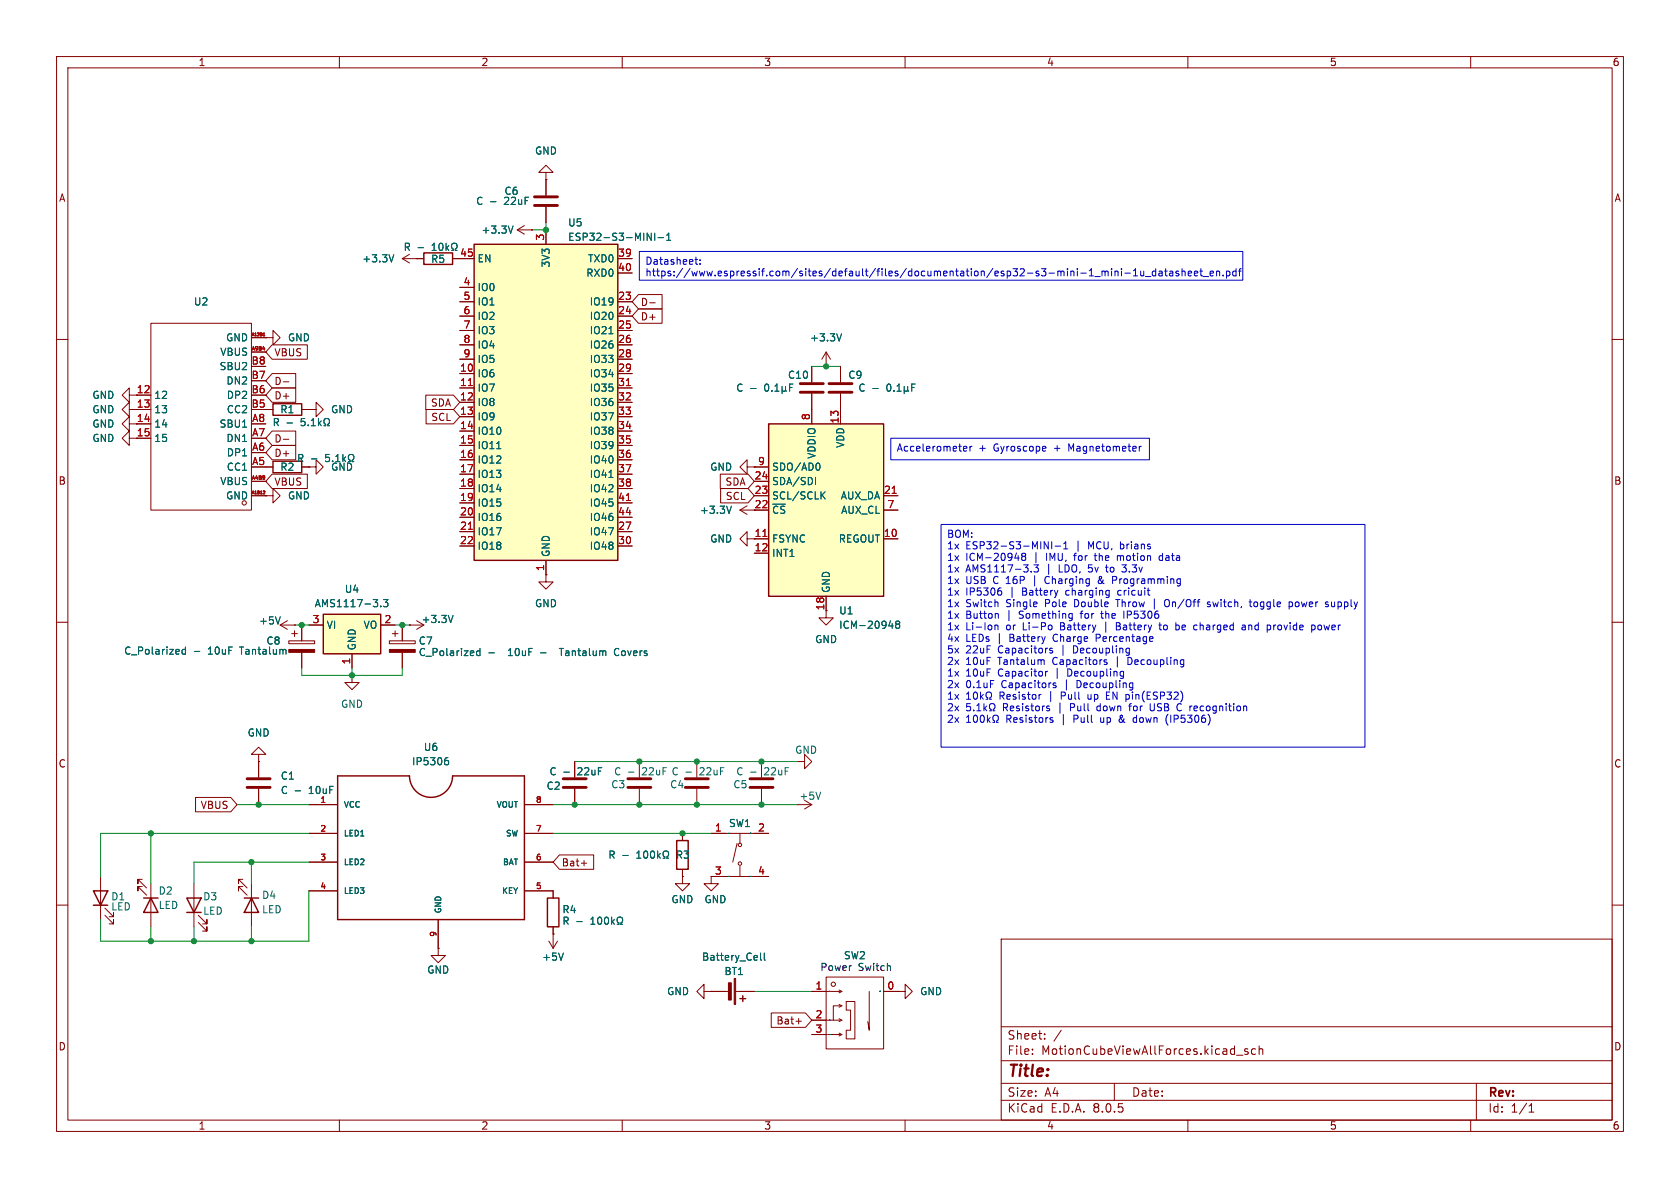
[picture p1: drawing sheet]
<svg xmlns="http://www.w3.org/2000/svg" width="297mm" height="210mm" viewBox="0 0 297 210" stroke-linecap="round" stroke-linejoin="round" font-family="sans-serif">
<defs><g id="words">
<text font-size="2.8" fill="#840000" x="178" y="190.9">Title:</text>
<g font-size="2.1" fill="#840000">
<text x="178" y="184">Sheet:</text>
<text x="178" y="186.7">File:</text>
<text x="184.1" y="186.7">MotionCubeViewAllForces.kicad_sch</text>
<text x="178" y="196.9">KiCad</text>
<text x="178" y="194.1">Size:</text>
<text x="184.7" y="194.1">A4</text>
<text x="185.7" y="196.9">E.D.A.</text>
<text x="193.3" y="196.9">8.0.5</text>
<text x="200" y="194.1">Date:</text>
<text x="263" y="194.3">Rev:</text>
<text x="263" y="196.9">Id:</text>
<text x="267.1" y="196.9">1/1</text>
</g>
<g font-size="1.8" fill="#840000">
<text x="35" y="11.9">1</text>
<text x="85" y="11.9">2</text>
<text x="135" y="11.9">3</text>
<text x="185" y="11.9">4</text>
<text x="235" y="11.9">5</text>
<text x="285" y="11.9">6</text>
<text x="10.3" y="35.9">A</text>
<text x="285.3" y="35.9">A</text>
<text x="113.2" y="54.3">D-</text>
<text x="113.2" y="56.8">D+</text>
<text x="48.4" y="63.2">VBUS</text>
<text x="24.1" y="69.6">12</text>
<text x="48.4" y="70.8">D+</text>
<text x="48.4" y="68.3">D-</text>
<text x="24.1" y="74.7">14</text>
<text x="76.1" y="72.1">SDA</text>
<text x="76.1" y="74.6">SCL</text>
<text x="48.4" y="78.4">D-</text>
<text x="48.4" y="81">D+</text>
<text x="10.3" y="85.9">B</text>
<text x="48.4" y="86">VBUS</text>
<text x="128.1" y="86">SDA</text>
<text x="128.2" y="88.6">SCL</text>
<text x="285.3" y="85.9">B</text>
<text x="10.3" y="135.9">C</text>
<text x="285.3" y="135.9">C</text>
<text x="35.4" y="143.2">VBUS</text>
<text x="99.2" y="153.4">Bat+</text>
<text x="10.3" y="185.9">D</text>
<text x="137.2" y="181.3">Bat+</text>
<text x="285.3" y="185.9">D</text>
<text x="35" y="199.9">1</text>
<text x="85" y="199.9">2</text>
<text x="135" y="199.9">3</text>
<text x="185" y="199.9">4</text>
<text x="235" y="199.9">5</text>
<text x="285" y="199.9">6</text>
</g>
<g font-size="1.8" fill="#006464">
<text x="94.5" y="27.5">GND</text>
<text x="89.1" y="34.6">C6</text>
<text x="84.1" y="36.4">C</text>
<text x="85" y="41.5">+3.3V</text>
<text x="89.3" y="36.4">22uF</text>
<text x="100.3" y="40.2">U5</text>
<text x="64" y="46.6">+3.3V</text>
<text x="71.3" y="44.6">R</text>
<text x="76.1" y="46.7">R5</text>
<text x="81.2" y="45.5">45</text>
<text x="84.3" y="46.6">EN</text>
<text x="97.4" y="47.4" transform="rotate(-90 97.4 47.4)">3V3</text>
<text x="100.3" y="42.8">ESP32-S3-MINI-1</text>
<text x="103.9" y="46.6">TXD0</text>
<text x="84.3" y="51.7">IO0</text>
<text x="103.5" y="49.1">RXD0</text>
<text x="34.2" y="54.2">U2</text>
<text x="84.3" y="54.2">IO1</text>
<text x="84.3" y="56.7">IO2</text>
<text x="84.3" y="59.3">IO3</text>
<text x="104.2" y="54.2">IO19</text>
<text x="104.2" y="56.7">IO20</text>
<text x="104.2" y="59.3">IO21</text>
<text x="38.7" y="65.6">SBU2</text>
<text x="38.8" y="63.1">VBUS</text>
<text x="39.9" y="60.6">GND</text>
<text x="50.8" y="60.6">GND</text>
<text x="84.3" y="61.8">IO4</text>
<text x="84.3" y="64.4">IO5</text>
<text x="104.2" y="61.8">IO26</text>
<text x="104.2" y="64.4">IO33</text>
<text x="143.1" y="60.6">+3.3V</text>
<text x="16.2" y="70.7">GND</text>
<text x="27.2" y="70.7">12</text>
<text x="39.9" y="68.2">DN2</text>
<text x="40" y="70.7">DP2</text>
<text x="84.3" y="66.9">IO6</text>
<text x="84.3" y="69.4">IO7</text>
<text x="84.3" y="72">IO8</text>
<text x="104.2" y="66.9">IO34</text>
<text x="104.2" y="69.4">IO35</text>
<text x="104.2" y="72">IO36</text>
<text x="130.1" y="69.4">C</text>
<text x="139.2" y="67.2">C10</text>
<text x="149.9" y="67.2">C9</text>
<text x="151.6" y="69.4">C</text>
<text x="16.2" y="73.3">GND</text>
<text x="16.2" y="75.8">GND</text>
<text x="27.2" y="73.3">13</text>
<text x="27.2" y="75.8">14</text>
<text x="38.7" y="75.8">SBU1</text>
<text x="40" y="73.3">CC2</text>
<text x="48.1" y="75.5">R</text>
<text x="49.5" y="73.3">R1</text>
<text x="58.4" y="73.3">GND</text>
<text x="84.3" y="74.5">IO9</text>
<text x="84.3" y="77.1">IO10</text>
<text x="104.2" y="74.5">IO37</text>
<text x="104.2" y="77.1">IO38</text>
<text x="16.2" y="78.3">GND</text>
<text x="27.2" y="78.3">15</text>
<text x="39.9" y="78.3">DN1</text>
<text x="40" y="83.4">CC1</text>
<text x="40" y="80.9">DP1</text>
<text x="49.5" y="83.4">R2</text>
<text x="52.4" y="81.9">R</text>
<text x="58.4" y="83.4">GND</text>
<text x="84.3" y="79.6">IO11</text>
<text x="84.3" y="82.1">IO12</text>
<text x="104.2" y="79.6">IO39</text>
<text x="104.2" y="82.1">IO40</text>
<text x="125.5" y="83.4">GND</text>
<text x="136.4" y="83.4">SDO/AD0</text>
<text x="144.4" y="81.2" transform="rotate(-90 144.4 81.2)">VDDIO</text>
<text x="149.5" y="79.3" transform="rotate(-90 149.5 79.3)">VDD</text>
<text x="38.8" y="86">VBUS</text>
<text x="39.9" y="88.5">GND</text>
<text x="50.8" y="88.5">GND</text>
<text x="84.3" y="84.7">IO13</text>
<text x="84.3" y="87.2">IO14</text>
<text x="84.3" y="89.8">IO15</text>
<text x="104.2" y="84.7">IO41</text>
<text x="104.2" y="87.2">IO42</text>
<text x="104.2" y="89.8">IO45</text>
<text x="136.4" y="88.5">SCL/SCLK</text>
<text x="136.4" y="86">SDA/SDI</text>
<text x="148.5" y="88.5">AUX_DA</text>
<text x="84.3" y="92.3">IO16</text>
<text x="84.3" y="94.8">IO17</text>
<text x="104.2" y="94.8">IO47</text>
<text x="104.2" y="92.3">IO46</text>
<text x="123.6" y="91">+3.3V</text>
<text x="136.4" y="91">~{CS}</text>
<text x="148.6" y="91">AUX_CL</text>
<text x="84.3" y="97.4">IO18</text>
<text x="97.4" y="98.6" transform="rotate(-90 97.4 98.6)">GND</text>
<text x="104.2" y="97.4">IO48</text>
<text x="125.5" y="96.1">GND</text>
<text x="136.4" y="96.1">FSYNC</text>
<text x="136.4" y="98.7">INT1</text>
<text x="148.2" y="96.1">REGOUT</text>
<text x="55.5" y="107.5">AMS1117-3.3</text>
<text x="60.9" y="105">U4</text>
<text x="94.5" y="107.5">GND</text>
<text x="146.9" y="104.9" transform="rotate(-90 146.9 104.9)">GND</text>
<text x="45.7" y="110.6">+5V</text>
<text x="57.7" y="111.4">VI</text>
<text x="64.2" y="111.4">VO</text>
<text x="74.4" y="110.3">+3.3V</text>
<text x="144" y="113.9">GND</text>
<text x="148.3" y="108.8">U1</text>
<text x="148.3" y="111.4">ICM-20948</text>
<text x="21.9" y="115.9">C_Polarized</text>
<text x="36.9" y="115.9">10uF</text>
<text x="42.7" y="115.9">Tantalum</text>
<text x="47" y="114.1">C8</text>
<text x="63.1" y="115.1" transform="rotate(-90 63.1 115.1)">GND</text>
<text x="73.9" y="114.1">C7</text>
<text x="73.9" y="116.2">C_Polarized</text>
<text x="90.1" y="116.2">10uF</text>
<text x="96" y="116.2">-</text>
<text x="99.9" y="116.2">Tantalum</text>
<text x="109.7" y="116.2">Covers</text>
<text x="60.2" y="125.3">GND</text>
<text x="43.7" y="130.4">GND</text>
<text x="72.7" y="135.5">IP5306</text>
<text x="74.8" y="132.9">U6</text>
<text x="97" y="137.3">C</text>
<text x="102.2" y="137.3">22uF</text>
<text x="108.5" y="137.3">C -</text>
<text x="113.7" y="137.3">22uF C -</text>
<text x="123.8" y="137.3">22uF</text>
<text x="130.1" y="137.3">C -</text>
<text x="135.2" y="137.3">22uF</text>
<text x="140.5" y="133.5">GND</text>
<text x="49.5" y="138">C1</text>
<text x="49.5" y="140.6">C</text>
<text x="54.7" y="140.6">10uF</text>
<text x="96.5" y="139.8">C2</text>
<text x="108" y="139.5">C3</text>
<text x="118.4" y="139.5">C4</text>
<text x="129.5" y="139.5">C5</text>
<text x="141.2" y="141.6">+5V</text>
<text x="128.8" y="146.4">SW1</text>
<text x="107.5" y="152">R</text>
<text x="119.4" y="152">R3</text>
<text x="19.6" y="159.4">D1</text>
<text x="19.6" y="161.1">LED</text>
<text x="27.9" y="158.3">D2</text>
<text x="27.9" y="160.9">LED</text>
<text x="35.8" y="159.4">D3</text>
<text x="35.8" y="161.9">LED</text>
<text x="46.2" y="159.1">D4</text>
<text x="46.2" y="161.6">LED</text>
<text x="99.3" y="161.6">R4</text>
<text x="118.6" y="159.9">GND</text>
<text x="124.4" y="159.9">GND</text>
<text x="99.3" y="163.7">R</text>
<text x="75.4" y="172.3">GND</text>
<text x="95.8" y="170">+5V</text>
<text x="124" y="170">Battery_Cell</text>
<text x="128" y="172.6">BT1</text>
<text x="149.1" y="169.8">SW2</text>
<text x="117.8" y="176.1">GND</text>
<text x="162.6" y="176.1">GND</text>
</g>
<g font-size="1.8" fill="#a90000">
<text x="96.3" y="42.6" transform="rotate(-90 96.3 42.6)">3</text>
<text x="109.2" y="45.5">39</text>
<text x="81.8" y="50.5">4</text>
<text x="81.8" y="53.1">5</text>
<text x="109.2" y="53.1">23</text>
<text x="109.2" y="48">40</text>
<text x="81.8" y="55.6">6</text>
<text x="81.8" y="58.2">7</text>
<text x="109.2" y="55.6">24</text>
<text x="109.2" y="58.2">25</text>
<text x="44.4" y="64.5">B8</text>
<text x="81.2" y="65.8">10</text>
<text x="81.8" y="60.7">8</text>
<text x="81.8" y="63.2">9</text>
<text x="109.2" y="60.7">26</text>
<text x="109.2" y="63.2">28</text>
<text x="109.2" y="65.8">29</text>
<text x="44.4" y="69.6">B6</text>
<text x="44.4" y="67.1">B7</text>
<text x="81.2" y="68.3">11</text>
<text x="81.2" y="70.9">12</text>
<text x="109.2" y="68.3">31</text>
<text x="109.2" y="70.9">32</text>
<text x="24.1" y="72.1">13</text>
<text x="24.1" y="77.2">15</text>
<text x="44.4" y="72.1">B5</text>
<text x="44.5" y="77.2">A7</text>
<text x="44.5" y="74.7">A8</text>
<text x="81.2" y="73.4">13</text>
<text x="81.2" y="75.9">14</text>
<text x="109.2" y="73.4">33</text>
<text x="109.2" y="75.9">34</text>
<text x="143.3" y="74.4" transform="rotate(-90 143.3 74.4)">8</text>
<text x="148.3" y="75" transform="rotate(-90 148.3 75)">13</text>
<text x="44.5" y="82.3">A5</text>
<text x="44.5" y="79.8">A6</text>
<text x="81.2" y="78.5">15</text>
<text x="81.2" y="81">16</text>
<text x="81.2" y="83.6">17</text>
<text x="109.2" y="78.5">35</text>
<text x="109.2" y="81">36</text>
<text x="109.2" y="83.6">37</text>
<text x="133.9" y="82.3">9</text>
<text x="81.2" y="86.1">18</text>
<text x="81.2" y="88.6">19</text>
<text x="109.2" y="86.1">38</text>
<text x="109.2" y="88.6">41</text>
<text x="133.3" y="89.9">22</text>
<text x="133.3" y="87.4">23</text>
<text x="133.3" y="84.8">24</text>
<text x="156.2" y="87.4">21</text>
<text x="156.8" y="89.9">7</text>
<text x="81.2" y="91.2">20</text>
<text x="81.2" y="93.7">21</text>
<text x="109.2" y="93.7">27</text>
<text x="109.2" y="91.2">44</text>
<text x="133.3" y="95">11</text>
<text x="156.2" y="95">10</text>
<text x="81.2" y="96.3">22</text>
<text x="96.3" y="101" transform="rotate(-90 96.3 101)">1</text>
<text x="109.2" y="96.3">30</text>
<text x="133.3" y="97.5">12</text>
<text x="145.8" y="108" transform="rotate(-90 145.8 108)">18</text>
<text x="55.2" y="110.2">3</text>
<text x="67.9" y="110.2">2</text>
<text x="62" y="117.5" transform="rotate(-90 62 117.5)">1</text>
<text x="126.3" y="147.1">1</text>
<text x="133.9" y="147.1">2</text>
<text x="126.3" y="154.7">3</text>
<text x="133.9" y="154.7">4</text>
<text x="144.1" y="175">1</text>
<text x="156.8" y="175">0</text>
<text x="144.1" y="180.1">2</text>
<text x="144.1" y="182.6">3</text>
</g>
<g font-size="1.8" fill="#0000c2">
<text x="114" y="47.1">Datasheet:</text>
<text x="114" y="49.2">https://www.espressif.com/sites/default/files/documentation/esp32-s3-mini-1_mini-1u_datasheet_en.pdf</text>
<text x="158.4" y="80.1">Accelerometer</text>
<text x="173" y="80.1">+</text>
<text x="175.8" y="80.1">Gyroscope</text>
<text x="186.6" y="80.1">+</text>
<text x="189.4" y="80.1">Magnetometer</text>
<text x="167.3" y="95.4">BOM:</text>
<text x="167.3" y="97.4">1x</text>
<text x="167.3" y="99.5">1x</text>
<text x="167.3" y="101.5">1x</text>
<text x="170.7" y="97.4">ESP32-S3-MINI-1</text>
<text x="170.7" y="99.5">ICM-20948</text>
<text x="170.7" y="101.5">AMS1117-3.3</text>
<text x="182.8" y="99.5">|</text>
<text x="185.1" y="101.5">|</text>
<text x="185.2" y="99.5">IMU,</text>
<text x="187.5" y="101.5">LDO,</text>
<text x="190.3" y="97.4">|</text>
<text x="190.4" y="99.5">for</text>
<text x="192.7" y="97.4">MCU,</text>
<text x="192.9" y="101.5">5v</text>
<text x="194.2" y="99.5">the</text>
<text x="196.2" y="101.5">to</text>
<text x="198.4" y="99.5">motion</text>
<text x="198.5" y="97.4">brians</text>
<text x="199.3" y="101.5">3.3v</text>
<text x="206" y="99.5">data</text>
<text x="167.3" y="103.6">1x</text>
<text x="167.3" y="105.6">1x</text>
<text x="167.3" y="107.7">1x</text>
<text x="170.7" y="103.6">USB</text>
<text x="170.7" y="105.6">IP5306</text>
<text x="170.7" y="107.7">Switch</text>
<text x="175.7" y="103.6">C 16P</text>
<text x="178" y="107.7">Single</text>
<text x="178.6" y="105.6">|</text>
<text x="181" y="105.6">Battery</text>
<text x="183" y="103.6">|</text>
<text x="185" y="107.7">Pole</text>
<text x="185.4" y="103.6">Charging</text>
<text x="188.9" y="105.6">charging</text>
<text x="190.4" y="107.7">Double</text>
<text x="195" y="103.6">&amp;</text>
<text x="197.7" y="103.6">Programming</text>
<text x="198" y="107.7">Throw</text>
<text x="198.3" y="105.6">cricuit</text>
<text x="204.6" y="107.7">|</text>
<text x="207" y="107.7">On/Off</text>
<text x="214.7" y="107.7">switch,</text>
<text x="222.4" y="107.7">toggle</text>
<text x="229.5" y="107.7">power</text>
<text x="236.2" y="107.7">supply</text>
<text x="167.3" y="109.7">1x</text>
<text x="167.3" y="111.7">1x</text>
<text x="167.3" y="113.8">4x</text>
<text x="170.7" y="109.7">Button</text>
<text x="170.7" y="111.7">Li-Ion</text>
<text x="170.7" y="113.8">LEDs</text>
<text x="176.4" y="113.8">|</text>
<text x="178" y="111.7">or</text>
<text x="178.1" y="109.7">|</text>
<text x="178.8" y="113.8">Battery</text>
<text x="180.5" y="109.7">Something</text>
<text x="181.1" y="111.7">Li-Po</text>
<text x="186.6" y="113.8">Charge</text>
<text x="187.9" y="111.7">Battery</text>
<text x="191.5" y="109.7">for</text>
<text x="194.4" y="113.8">Percentage</text>
<text x="195.4" y="109.7">the</text>
<text x="198.2" y="111.7">Battery</text>
<text x="199.5" y="109.7">IP5306</text>
<text x="206.1" y="111.7">to</text>
<text x="209.1" y="111.7">be</text>
<text x="212.5" y="111.7">charged</text>
<text x="221.2" y="111.7">and</text>
<text x="225.9" y="111.7">provide</text>
<text x="233.9" y="111.7">power</text>
<text x="167.3" y="115.8">5x</text>
<text x="167.3" y="117.9">2x</text>
<text x="167.3" y="119.9">1x</text>
<text x="170.7" y="115.8">22uF</text>
<text x="170.7" y="117.9">10uF</text>
<text x="170.7" y="119.9">10uF</text>
<text x="176.6" y="115.8">Capacitors</text>
<text x="176.6" y="117.9">Tantalum</text>
<text x="176.6" y="119.9">Capacitor</text>
<text x="186.4" y="117.9">Capacitors</text>
<text x="186.8" y="119.9">|</text>
<text x="187.8" y="115.8">|</text>
<text x="189.2" y="119.9">Decoupling</text>
<text x="190.2" y="115.8">Decoupling</text>
<text x="197.6" y="117.9">|</text>
<text x="200" y="117.9">Decoupling</text>
<text x="167.3" y="122">2x</text>
<text x="167.3" y="124">1x</text>
<text x="170.7" y="122">0.1uF</text>
<text x="176.8" y="124">Resistor</text>
<text x="177.2" y="122">Capacitors</text>
<text x="185.7" y="124">|</text>
<text x="188" y="124">Pull</text>
<text x="188.4" y="122">|</text>
<text x="190.8" y="122">Decoupling</text>
<text x="193" y="124">up</text>
<text x="196.4" y="124">EN pin(ESP32)</text>
<text x="167.3" y="126.1">2x</text>
<text x="167.3" y="128.1">2x</text>
<text x="177.4" y="126.1">Resistors</text>
<text x="178" y="128.1">Resistors</text>
<text x="187.3" y="126.1">|</text>
<text x="187.9" y="128.1">|</text>
<text x="189.7" y="126.1">Pull</text>
<text x="190.3" y="128.1">Pull</text>
<text x="194.6" y="126.1">down</text>
<text x="195.2" y="128.1">up</text>
<text x="198.7" y="128.1">&amp;</text>
<text x="200.5" y="126.1">for</text>
<text x="201.4" y="128.1">down</text>
<text x="204.4" y="126.1">USB</text>
<text x="207.3" y="128.1">(IP5306)</text>
<text x="209.3" y="126.1">C recognition</text>
</g>
<g font-size="1.8" fill="#0f0f0f">
<text x="144.9" y="171.7">Power</text>
<text x="151.7" y="171.7">Switch</text>
</g>
<g font-size="1.4" fill="#a90000">
<text x="56.5" y="142">1</text>
<text x="94.6" y="142">8</text>
<text x="56.5" y="147.1">2</text>
<text x="94.6" y="147.1">7</text>
<text x="56.5" y="152.1">3</text>
<text x="94.6" y="152.1">6</text>
<text x="56.5" y="157.2">4</text>
<text x="94.6" y="157.2">5</text>
<text x="77.2" y="165.7" transform="rotate(-90 77.2 165.7)">9</text>
</g>
<g font-size="1.4" fill="#006464">
<text x="60.7" y="143">VCC</text>
<text x="87.7" y="143">VOUT</text>
<text x="60.7" y="148.1">LED1</text>
<text x="89.3" y="148.1">SW</text>
<text x="60.7" y="153.1">LED2</text>
<text x="88.8" y="153.1">BAT</text>
<text x="60.7" y="158.2">LED3</text>
<text x="78.2" y="161.5" transform="rotate(-90 78.2 161.5)">GND</text>
<text x="88.6" y="158.2">KEY</text>
</g>
<g font-size=".9" fill="#a90000">
<text x="44.4" y="62">A9B4</text>
<text x="44.4" y="84.8">A4B9</text>
</g>
<g font-size=".7" fill="#a90000">
<text x="44.3" y="59.4">A12B1</text>
<text x="44.3" y="87.4">A1B12</text>
</g>
</g></defs>
<g fill="none" stroke="#840000" stroke-width=".18">
<path d="M10 10h277v190h-277zM12 12h273v186h-273zM60 10v2M110 10v2M160 10v2M210 10v2M260 10v2M10 60h2M285 60h2M143.5 64.8v2.8M143.5 69.6v2.8M148.6 64.8v2.8"/>
<path d="M148.6 69.6v2.8M10 110h2M51.1 113.3h4.5v.5h-4.5zM51.6 112h1M52.1 111.5v1M53.3 110.5v2.8M53.3 115.3v2.8M285 110h2M10 160h2M285 160h2M177 166h108v32h-108zM60 198v2"/>
<path d="M110 198v2M160 198v2M177 194.5h108M177 191.5h108M177 187.5h108M177 181.5h108M182.5 186.3v.1M182.5 185.5v.1M184.7 183.6v.1M184.7 182.8v.1M187.6 182.1l-1.3 2M197 191.5v3"/>
<path d="M210 198v2M218.6 186.5h1.1M220.6 185.5l-.4-.1-.2 .2 .1 .2 .5 .2v.3h-.6M222 185.5l-.5-.1-.3 .3v.4l.2 .2h.6M222.6 185.5l.2-.1 .4 .1v.9M222.6 184.9v1.5M260 198v2M261 191.5v6.5M270.3 196.6h.9M270.3 195.5l.4-.4v1.5"/>
</g>
<path d="M51.1 114.8h4.5v.5h-4.5z" fill="#840000" stroke="#840000" stroke-width=".18"/>
<g fill="none" stroke="#006464" stroke-width=".18">
<path d="M132.7 68.7h1M135.4 67.9h.1a.68 .68 0 0 1 .4 .6 .68 .68 0 0 1-.4 .7 .84 .84 0 0 1-.1-1.3zM136.4 69v.2M137 69.2h.7M137 68.3l.4-.4v1.3M138.3 69l.1 .2h.3l.2-.2M138.3 68.3v1.3M138.9 69l.1 .2M138.9 68.3v.7M139.6 68.5h.4M140.2 67.9h-.6v1.3M154.3 68.7h1"/>
<path d="M157 68l.1-.1a.68 .68 0 0 1 .4 .6 .68 .68 0 0 1-.4 .7 .84 .84 0 0 1-.1-1.2zM158 69v.2M158.6 69.2h.7M158.6 68.3l.3-.4v1.3M159.9 69l.1 .2h.3l.2-.2M159.9 68.3v1.3M160.5 69l.1 .2M160.5 68.3v.7M161.2 68.5h.4M161.8 67.9h-.6v1.3M32.8 114.4v1.2M32.8 114.9l-.4-.1-.2 .2 .1 .6h.5"/>
<path d="M34.4 115.2h.9"/>
</g>
<path d="M141.5 69.3h4M141.5 67.8h4M146.6 69.3h4M146.6 67.8h4" fill="none" stroke="#840000" stroke-width=".51"/>
<path d="M135.9 74.9h20.3v30.5h-20.3z" fill="#ffffc2"/>
<path d="M135.9 74.9h20.3v30.5h-20.3zM33 158.8h2.6l-1.3 2.5zM43.2 158.8h2.5M44.4 158.8l1.3 2.5h-2.5zM33 161.3h2.6" fill="none" stroke="#840000" stroke-width=".25"/>
<g fill="none" stroke="#840000" stroke-width=".18">
<path d="M143.5 72.4v2.5M148.6 72.4v2.5M132.1 82.6v-1.3l-1.3 1.3 1.3 1.2v-1.2h1.2M133.3 82.6h.1M133.3 95.3h2.6M133.3 97.8h2.6M133.3 87.6h2.6M133.3 90.2h2.6M133.3 85.1h2.6M133.3 82.6h2.6M156.2 95.3h2.5M156.2 87.6h2.5"/>
<path d="M156.2 90.2h2.5M146 105.4v2.6M34.3 156.2v7.6M42.9 155.4h-.7v.8v-.8l1.5 1.6M42.9 156.7h-.7v.8v-.8l1.5 1.5M44.4 156.2v7.6M35.1 163.1l1.5 1.5v-.8v.8h-.8M35.1 161.8l1.5 1.5v-.7v.7h-.8"/>
</g>
<path d="M134.9 94.8h.7M157.7 87.2h.7" fill="none" stroke="#a90000" stroke-width=".18"/>
<path d="M144.2 84.4v1.3M144.7 81.9a.79 .79 0 0 1 0 1.2M145.3 87.5l.6 .7M145.9 86.9l-.8 .8M157.1 110.6h.8M157.7 110.2v.9M158.6 110.3l-.3-.2 .3-.3h.2l.3 .2-.3 .3M158.6 110.3l-.3 .3 .1 .3 .2 .2 .3-.1 .2-.2v-.2l-.3-.3M158.6 110.3h.2" fill="none" stroke="#006464" stroke-width=".18"/>
<path d="M57.1 108.6h10.2v7h-10.2z" fill="#ffffc2"/>
<path d="M57.1 108.6h10.2v7h-10.2z" fill="none" stroke="#840000" stroke-width=".25"/>
<path d="M49.5 110.5h2.6M49.5 110.5l1.3 .8M50.8 109.7l-1.3 .8M52.1 110.5h.1M54.6 110.5h2.5M62.2 115.6v2.5M67.3 110.5h2.5" fill="none" stroke="#840000" stroke-width=".18"/>
<path d="M49.6 109l-.5 1.3M67.3 107.1v.2M67.8 106h.8l-.4 .5 .3 .1v.5l-.2 .2-.5-.2" fill="none" stroke="#006464" stroke-width=".18"/>
<path d="M83.8 43.2h25.4v55.9h-25.4z" fill="#ffffc2"/>
<g fill="none" stroke="#840000" stroke-width=".25">
<path d="M74.9 44.7h5.1v2h-5.1zM83.8 43.2h25.4v55.9h-25.4zM48.3 71.4h5v2h-5zM48.3 81.5h5v2.1h-5zM59.7 137.2h12.7a3.8 3.8 0 0 0 3.8 3.8 3.8 3.8 0 0 0 3.8-3.8h12.7v25.4h-33zM16.5 157.5h2.5l-1.2 2.5zM25.4 158.8h2.5M26.7 158.8l1.2 2.5h-2.5zM96.8 158.8h2v5h-2zM119.6 148.6h2.1v5.1h-2.1zM16.5 160h2.5M130.8 176.5h1"/>
<path d="M131.3 176v1"/>
</g>
<g fill="none" stroke="#840000" stroke-width=".18">
<path d="M92.7 39.9l-1.3 .7M96.5 30.5h1.3l-1.3-1.3-1.3 1.3h1.3v1.3M96.5 31.8h.1M96.5 31.8v2.7M96.5 36.6v2.8M26.7 57.2h17.7v33h-17.7zM44.4 59.7h2.6M47 59.7h1.3v-1.3l1.2 1.3-1.2 1.3v-1.3M47 59.7h.1M71.1 45.7h3.8M71.1 45.7l1.3 .8M72.4 45l-1.3 .7"/>
<path d="M73.7 45.7h.1M80 45.7h3.8M81.3 53.3h2.5M81.3 55.9h2.5M81.3 58.4h2.5M81.3 50.8h2.5M91.4 40.6l1.3 .8M91.4 40.6h2.6M94 40.6h.1M96.5 40.6v2.6M109.2 53.3h2.6M109.2 55.9h2.6"/>
<path d="M109.2 58.4h2.6M109.2 45.7h2.6M109.2 48.3h2.6M112.9 52.1h4.1v2.5h-4.1l-1.1-1.3zM112.9 54.6h4.1v2.6h-4.1l-1.1-1.3zM114.9 53.5h.9M22.9 77.5v-1.3l-1.3 1.3 1.3 1.2v-1.2h3.8M22.9 72.4v-1.3l-1.3 1.3 1.3 1.3v-1.3h3.8M22.9 69.9v-1.3l-1.3 1.3 1.3 1.2v-1.2h3.8M22.9 74.9v-1.2l-1.3 1.2 1.3 1.3v-1.3h3.8M44.4 62.2h2.6M47 72.4h1.3"/>
<path d="M48.1 76.2h4.2v2.5h-4.2l-1.1-1.2zM48.1 78.7h4.2v2.6h-4.2l-1.1-1.3zM48.1 68.6h4.2v2.5h-4.2l-1.1-1.2zM48.1 61h6.2v2.5h-6.2l-1.1-1.3zM48.1 66h4.2v2.6h-4.2l-1.1-1.3zM50.1 77.7h1M50.1 67.5h1M53.3 72.4h1.3M54.6 72.4h1.3v-1.3l1.2 1.3-1.2 1.3v-1.3M54.6 72.4h.1M75.3 69.8h4.9l1.1 1.3-1.1 1.3h-4.9zM75.3 72.4h4.9l1.1 1.3-1.1 1.2h-4.9z"/>
<path d="M81.3 66h2.5M81.3 68.6h2.5M81.3 71.1h2.5M81.3 73.7h2.5M81.3 76.2h2.5M81.3 78.7h2.5M81.3 61h2.5M81.3 63.5h2.5M109.2 66h2.6M109.2 68.6h2.6M109.2 71.1h2.6M109.2 73.7h2.6"/>
<path d="M109.2 76.2h2.6M109.2 78.7h2.6M109.2 61h2.6M109.2 63.5h2.6M143.5 64.8v2.8M143.5 69.6v5.3M146 64.8h.1M146 62.2l-.7 1.3M146 62.2v2.6M146 62.2l.8 1.3M148.6 64.8v2.8M148.6 69.6v5.3"/>
<path d="M44.4 87.6h2.6M44.4 85.1h2.6M47 87.6h1.3v-1.2l1.2 1.2-1.2 1.3v-1.3M47 87.6h.1M47 82.6h1.3M48.1 83.8h6.2v2.6h-6.2l-1.1-1.3zM53.3 82.6h1.3M54.6 82.6h1.3v-1.3l1.2 1.3-1.2 1.2v-1.2M54.6 82.6h.1M81.3 81.3h2.5M81.3 83.8h2.5M81.3 86.4h2.5"/>
<path d="M81.3 88.9h2.5M81.3 91.4h2.5M81.3 94h2.5M81.3 96.5h2.5M96.5 99.1v2.5M109.2 81.3h2.6M109.2 83.8h2.6M109.2 86.4h2.6M109.2 88.9h2.6M109.2 91.4h2.6M109.2 94h2.6M109.2 96.5h2.6"/>
<path d="M127.3 83.8h4.9l1.1 1.3-1.1 1.3h-4.9zM127.4 86.4h4.8l1.1 1.2-1.1 1.3h-4.8zM130.8 90.2l1.3 .7M130.8 90.2h5.1M132.1 95.3v-1.3l-1.3 1.3 1.3 1.2v-1.2h3.8M132.1 89.4l-1.3 .8M133.3 82.6h.1M133.3 87.6h2.6M133.3 85.1h2.6M133.3 82.6h2.6M133.3 97.8h2.6M156.2 87.6h2.5"/>
<path d="M156.2 90.2h2.5M156.2 95.3h2.5M52.1 110.5h.1M53.3 110.5v2.8M53.3 115.3v2.8M54.6 110.5h2.5M62.2 119.4v1.3h1.3l-1.3 1.2-1.2-1.2h1.2M62.2 119.4h.1M62.2 115.6v2.5M67.3 110.5h2.5M68.8 113.3h4.6v.5h-4.6zM69.3 112h1.1"/>
<path d="M69.8 111.5v1M71.1 110.5v2.8M71.1 115.3v2.8M72.4 110.5h.1M72.4 110.5h2.5M73.7 109.7l1.2 .8M74.9 110.5l-1.2 .8M96.5 101.6v1.3h1.3l-1.3 1.2-1.3-1.2h1.3M96.5 101.6h.1M146 105.4v3.8h1.3l-1.3 1.3-1.2-1.3h1.2M45.7 133.4h1.3l-1.3-1.3-1.3 1.3h1.3v1.2M45.7 134.6h.1"/>
<path d="M45.7 134.6v2.8M45.7 139.4v2.8M101.6 134.6v2.8M101.6 139.4v2.8M113 134.6v2.8M113 139.4v2.8M123.2 134.6v2.8M123.2 139.4v2.8M134.6 134.6v2.8M134.6 139.4v2.8M141 134.6h1.2v-1.2l1.3 1.2-1.3 1.3v-1.3M141 134.6h.1"/>
<path d="M17.8 154.9v7.7M25.1 155.4h-.7v.8v-.8l1.5 1.6M25.1 156.7h-.7v.8v-.8l1.5 1.5M26.7 156.2v7.6M34.6 141h6.2l1.1 1.2-1.1 1.3h-6.2zM54.6 142.2h5.1M54.6 147.3h5.1M54.6 152.4h5.1M54.6 157.5h5.1M92.7 142.2h5.1M92.7 147.3h5.1M92.7 152.4h5.1"/>
<path d="M92.7 157.5h5.1v1.3M98.9 151.1h6.1v2.6h-6.1l-1.1-1.3zM102.8 152.6h.9M120.6 154.9v1.3h1.3l-1.3 1.3-1.2-1.3h1.2M120.6 154.9h.1M120.6 147.3v1.3M120.6 153.7v1.2M125.7 154.9v1.3h1.3l-1.3 1.3-1.2-1.3h1.2M125.7 154.9h.1M125.7 147.3h10.2M125.7 154.9h10.2M130.3 149.1l-.8 3.3"/>
<path d="M130.8 147.3v1.8M130.8 153.2v1.7M141 142.2h.1M141 142.2h2.5M142.2 141.5l1.3 .7M143.5 142.2l-1.3 .8M18.5 161.8l1.6 1.5v-.7v.7h-.8M18.5 160.5l1.6 1.6v-.8v.8h-.8M77.5 167.6v1.3h1.2l-1.2 1.3-1.3-1.3h1.3M77.5 167.6h.1M77.5 162.6v5M97 166.4l.8 1.2"/>
<path d="M97.8 165.1h.1M97.8 163.8v3.8M98.6 166.4l-.8 1.2M124.5 175.3v-1.3l-1.3 1.3 1.3 1.2v-1.2h1.2M125.7 175.3h.1M125.7 175.3h3.3M130 175.3h3.3M136.3 179.1h6.1l1.1 1.2-1.1 1.3h-6.1zM143.5 175.3h5.1M146 172.7h10.2v12.7h-10.2zM148.3 177.5l.5 .3-.5 .3M148.3 175l.5 .3-.5 .2"/>
<path d="M148.6 177.8h-1.3v2.5M149.6 177h1.5v6.6h-1.5v-1.5h.8v-3.5h-.8zM153.7 175.3v6.8l-.3-1.5M156.2 175.3h2.5M158.7 175.3h1.3v-1.3l1.3 1.3-1.3 1.2v-1.2M158.7 175.3h.1M140.7 180.5h1M143.5 180.3h5.1M143.5 182.9h2.5M146.3 182.9h2.3M148.3 182.6l.5 .3-.5 .2M148.3 180.1l.5 .2-.5 .3"/>
<circle cx="43.2" cy="88.9" r=".38"/>
<circle cx="130.8" cy="149.4" r=".3"/>
<circle cx="130.8" cy="152.7" r=".3"/>
<circle cx="147.3" cy="174" r=".38"/>
</g>
<path d="M46.5 59.4h.3M46.5 59l.2-.1v.5M46.4 61.7h.4M82.8 68.2h.7M110.7 68.2h.8M46.6 86.8l.2 .1-.3 .4h.3M82.8 93.6h.7M110.7 88.5h.8M134.9 94.8h.7M157.7 87.2h.7" fill="none" stroke="#a90000" stroke-width=".18"/>
<g fill="none" stroke="#006464" stroke-width=".18">
<path d="M86.7 35.7h1M90.7 39.9l-.4 1.3M69.6 45l-.4 1.3M73.9 43.8h1M76.4 44.3h.7M76.4 43.4l.3-.4v1.3M77.8 43.1l.1-.1a.68 .68 0 0 1 .4 .6 .68 .68 0 0 1-.4 .7 .84 .84 0 0 1-.1-1.2zM78.9 43v1.3M79 43.8l.3 .5M79.3 43.4l-.4 .5M80.7 43.8l-.2 .2v.3h.3M80.8 43.7v-.3a.5 .5 0 0 0-.5-.4 .5 .5 0 0 0-.5 .4l.1 .4 .2 .2v.3h-.3"/>
<path d="M107.6 59h.8M114.4 41.2l.7 1.3v-1.3M115.7 41.2v1.3M116.3 42h1M117.9 42.5h.7M117.9 41.6l.3-.4v1.3M148.8 59l-.5 1.3M50.7 74.8h1M53.9 74h-.6l-.1 .6 .2-.1h.4l.1 .2v.4l-.2 .2-.5-.2M54.5 75.1v.2M55 75.3h.8M55 74.3l.4-.3v1.3"/>
<path d="M56.3 74v1.3M56.4 74.8l.4 .5M56.8 74.4l-.5 .5M57.3 75.3h.3v-.3a.54 .54 0 0 1-.3-.7 .54 .54 0 0 1 .8-.3 .58 .58 0 0 1-.2 1v.3h.3M87.8 79.3h.7M132.7 68.7h1M135.4 67.9h.1a.68 .68 0 0 1 .4 .6 .68 .68 0 0 1-.4 .7 .84 .84 0 0 1-.1-1.3zM136.4 69v.2M137 69.2h.7M137 68.3l.4-.4v1.3M138.3 69l.1 .2h.3l.2-.2M138.3 68.3v1.3"/>
<path d="M138.9 69l.1 .2M138.9 68.3v.7M139.6 68.5h.4M140.2 67.9h-.6v1.3M154.3 68.7h1M157 68l.1-.1a.68 .68 0 0 1 .4 .6 .68 .68 0 0 1-.4 .7 .84 .84 0 0 1-.1-1.2zM158 69v.2M158.6 69.2h.7M158.6 68.3l.3-.4v1.3M159.9 69l.1 .2h.3l.2-.2M159.9 68.3v1.3M160.5 69l.1 .2"/>
<path d="M160.5 68.3v.7M161.2 68.5h.4M161.8 67.9h-.6v1.3M55.1 81.1h.9M57.5 81.5l.5 .1M58.2 80.3h-.6l-.1 .6 .2-.1 .5 .1 .1 .5-.2 .1M58.8 81.5h.1M58.8 81.5h-.1M58.8 81.5v.1M59.4 80.7l.3-.4v1.3M60.6 80.3v1.3M60.7 81.1l.4 .5"/>
<path d="M61.1 80.8l-.5 .4M61.9 81.6v-.2a.54 .54 0 0 1-.3-.8 .54 .54 0 0 1 .8-.2 .58 .58 0 0 1-.1 1v.2M107.6 84.4h.8M129.3 89.5l-.4 1.2M144.2 84.4v1.3M144.7 81.9a.79 .79 0 0 1 0 1.2M145.3 87.5l.6 .7M145.9 86.9l-.8 .8M32.8 114.4v1.2M32.8 114.9l-.4-.1-.2 .2 .1 .6h.5M34.4 115.2h.9M49.6 109l-.5 1.3"/>
<path d="M67.3 107.1v.2M67.8 106h.8l-.4 .5 .3 .1v.5l-.2 .2-.5-.2M80.1 108.8l-.4 1.3M84.9 114.6v1.3M84.9 115.1l-.4-.1-.3 .3 .2 .5h.5M86.4 115.4h1M98.9 114.6h.7M99.2 114.6v1.3M109.2 114.6a.64 .64 0 0 0-.6 .7 .64 .64 0 0 0 .6 .6M157.1 110.6h.8M157.7 110.2v.9M158.6 110.3l-.3-.2 .3-.3h.2l.3 .2-.3 .3"/>
<path d="M158.6 110.3l-.3 .3 .1 .3 .2 .2 .3-.1 .2-.2v-.2l-.3-.3M158.6 110.3h.2M52.2 139.8h.9M78.8 134.4l.4 .1 .1 .2v.4l-.5 .1M79.2 133.9l-.4 .1M99.7 136.5h.9M111.1 136.5h1M121.3 136.5h.9M132.7 136.5h1M110.1 151.2h1M112.6 151.7h.7M112.6 150.8l.3-.4v1.3"/>
<path d="M113.9 150.6l.2-.2a.68 .68 0 0 1 .4 .7 .68 .68 0 0 1-.4 .6l-.2-.1-.1-.4zM115.1 150.6l.2-.2a.68 .68 0 0 1 .4 .7 .68 .68 0 0 1-.4 .6l-.2-.1-.1-.4zM116.3 150.4v1.3M116.4 151.2l.3 .5M116.7 150.9l-.4 .4M117.2 151.7h.3v-.2a.54 .54 0 0 1-.2-.8 .54 .54 0 0 1 .7-.2 .58 .58 0 0 1-.1 1v.2h.3M128.9 147.3h.1M128.9 154.9h.1M132.7 147.3h.1M132.7 154.9h.1M145.1 140l-.4 1.3M99.6 168.5l-.4 1.2"/>
<path d="M102 162.9h.9M104.4 163.4h.8M104.4 162.5l.4-.4v1.3M105.8 162.2l.2-.1a.68 .68 0 0 1 .4 .7 .68 .68 0 0 1-.4 .6l-.2-.1-.1-.4zM107 162.2l.2-.1a.68 .68 0 0 1 .4 .7 .68 .68 0 0 1-.4 .6l-.2-.1-.1-.4zM108.1 162.1v1.3M108.3 162.9l.3 .5M108.6 162.5l-.5 .5M109.1 163.4h.3v-.2a.54 .54 0 0 1-.3-.8 .54 .54 0 0 1 .8-.2 .58 .58 0 0 1-.1 1v.2h.3M134.5 168.5v1.1l.1 .1M135.1 168.5v1.1l.2 .1M146.7 175.2h.1"/>
<path d="M146.7 175.2v.1M155.6 175.2h.1M155.6 175.3h.1M146.7 180.3h.1M146.7 182.9h.1"/>
</g>
<path d="M94.5 34.8h4.1M94.5 36.3h4.1M43.7 137.7h4.1M43.7 139.2h4.1M99.6 137.7h4M99.6 139.2h4M111 137.7h4.1M111 139.2h4.1M121.2 137.7h4M121.2 139.2h4M132.6 137.7h4.1M132.6 139.2h4.1" fill="none" stroke="#840000" stroke-width=".51"/>
<g fill="#840000" stroke="#840000" stroke-width=".18">
<path d="M68.8 114.8h4.6v.5h-4.6z"/>
<path d="M129.8 173h.2v4.5h-.2z"/>
<path d="M128.8 173.7h.5v3.1h-.5z"/>
</g>
<g fill="none" stroke="#0000c2" stroke-width=".18">
<path d="M113 44.5h106.7v5h-106.7zM122.9 45.9h.4M123 45.5v1l.3 .2M123.8 46.6v.1M123.8 45.9v.2M195.4 48.1l.1-.2 .3 .1 .1 .8M196.5 47.5v.1M196.5 47.9v.9M197.1 48l.2-.1 .3 .1 .1 .8M197.1 47.9v.9M198.3 47.5v.1M198.3 47.9v.9"/>
<path d="M198.9 48.3h.9M200.4 48.8h.7M200.4 47.9l.3-.4v1.3M201.7 47.9v.8l.3 .1 .2-.2M202.2 47.9v.9M202.5 48.9h1M204.3 48l-.3-.1-.3 .3 .1 .5h.5M204.3 47.5v1.3M204.9 48h.5l.1 .8M205.5 48.2l-.5 .1-.1 .2 .1 .3 .5-.1M205.9 47.9h.5M206.1 47.5v1.1l.3 .2"/>
<path d="M206.8 48h.5v.8M207.3 48.2l-.4 .1-.2 .2 .2 .3 .4-.1M208.4 48l-.3-.1-.2 .2v.2l.5 .1v.3h-.5M209 48l.2-.1 .3 .1v.8M209 47.5v1.3M210.1 48.3l.6-.1-.1-.2-.4-.1-.1 .2v.6h.5M211.1 48.3l.7-.1-.1-.2-.4-.1-.2 .2 .1 .6h.5M212.1 47.9h.5M212.3 47.5v1.1l.3 .2M212.7 48.9h1M213.9 48.3l.6-.1v-.2l-.4-.1-.2 .2 .1 .6h.5M215.1 48l.2-.1 .3 .1v.8"/>
<path d="M215.1 47.9v.9M216.2 48.6v.2M216.8 48l.4-.1 .2 .3-.1 .5h-.5M216.8 47.9v1.3M218.5 48l-.3-.1-.3 .3 .1 .5h.5M218.5 47.5v1.3M218.9 47.9h.5M219.4 47.5l-.3 .2v1.1M157.5 77.5h45.7v3.8h-45.7zM170.4 79.7h.5M170.4 79l.3-.1 .2 .3-.6 .1M171.5 78.9v.8"/>
<path d="M171.8 78.9l-.3 .2M184.8 79l.1 .2-.6 .1M201.4 78.9v.8M201.8 78.9l-.4 .2M166.4 92.7h74.9v39.4h-74.9zM179.4 98.7h.8M180.6 98l.2 .3M180.8 98.3l-.2 .3 .1 .4 .1 .1 .4-.1 .1-.2v-.2l-.2-.3M180.8 98.3h.3M181.3 98l-.2 .3M184.6 95.8l.7 1.2v-1.2M185.9 95.8v1.2"/>
<path d="M186.5 96.5h1M188 97h.8M188 96.1l.4-.3v1.2M193.6 97.8l.1 1.2M195.6 99.8l.1 1.3M197.5 98.2v.9M197.9 98.2l-.4 .1M199.1 99.8l-.4 .5h.2M205.5 98.3l-.3-.1-.3 .3 .1 .5h.5M175.9 110.5v.8M175.9 110.6l.2-.1 .3 .1v.7M176.3 108.5l.2 .1v.7"/>
<path d="M176.9 104.4l.2 .3v.3l-.2 .2M182.3 101v.1M183.5 100.5l.1 .4-.2 .2h-.4l-.2-.1M184.6 116.8v.7M184.7 102.4l.3 .7M184.8 118.7v.8M185.2 118.7l-.4 .2M185.6 114.8l.5 .4-.2 .2h-.3M185.9 110.6l.1 .5-.3 .2M186 114.6h-.3l-.1 .2M189.2 108.5h.4M189.6 108.5v1l-.3 .2"/>
<path d="M189.6 109.2l-.4 .1M193.8 112.8h.5M194.3 112.1h-.5v1.3M194.3 102.1l.2 .5M194.6 108.5h.5M194.6 102.3l-.4 .4v.3l.4 .2M194.8 108v1.2M195.4 117.1h.3v.2l-.2 .2h-.2M195.4 100.3h.5M195.5 110v1.8M197.2 106h.8M197.3 102.5l-.6 .1"/>
<path d="M197.4 110.1v1.2h.4M197.4 110.7h.4M197.7 104.5l-.1 .5 .2 .2M198.3 101l.6 .1M198.5 118.7h.1M198.6 118.7v1l-.1 .2M198.6 119.5h-.1M198.7 108v1.3M199.7 114.6v1l-.2 .2M199.7 115.4h-.2M199.7 116.2h-.3v1.3h.3M204.1 105.9v1.8"/>
<path d="M204.9 110.5h.4M205 110.1v1.1l.3 .1M206.4 106a.43 .43 0 0 0-.5 .4v.4a.43 .43 0 0 0 .5 .5M208 110.5h.2l.3 .2-.1 .5-.4 .1M211.5 110.5l.1 .1M211.6 111.3h-.1M213.9 106.5l-.3-.1-.2 .2 .1 .2 .4 .1v.3h-.5M219.6 110.6h.5l.1 .7M220.2 110.8l-.5 .1-.1 .1 .1 .3h.5M220.8 106.4h.5M221 106v1.1l.3 .2M221.9 106.4l-.2 .2v.4l.2 .3"/>
<path d="M225.2 110.5v.8M225.4 110.5l-.2 .2M227.9 106.5l.4-.1 .2 .2-.1 .6h-.5M227.9 106.4v1.3M229 106.5v.6M232 110.5l.4 .1 .1 .1-.1 .5-.4 .1M233.5 110.6l-.3-.1-.2 .2v.5l.2 .1h.3M235.4 106.4v.7l.4 .2M170.9 123.6h.7M170.9 126.8l.3-.4v1.3M170.9 127.7h.7M171.1 122.5l-.2 .2"/>
<path d="M171.2 122.3v1.3M171.5 124.4h-.6v.6l.2-.1h.4l.1 .2-.1 .4-.1 .2-.5-.2M172.1 122.6v.5l.1 .4 .2 .1 .3-.2v-.8M172.1 125.5v.2M172.2 126.5l.2-.1a.68 .68 0 0 1 .4 .7 .68 .68 0 0 1-.4 .6l-.2-.1-.1-.4zM172.7 125.7h.7M172.7 124.7l.3-.3v1.3M173.3 122.3v1.3M173.4 126.5l.2-.1a.68 .68 0 0 1 .4 .7 .68 .68 0 0 1-.4 .6l-.2-.1-.1-.4zM173.5 123.1l.3 .5M173.8 122.8l-.5 .4M174 124.4v1.3"/>
<path d="M174.1 125.2l.3 .5M174.4 122.5a.6 .6 0 0 0 .2 .9v.2h-.3M174.4 124.8l-.4 .5M174.6 126.4v1.3M174.7 127.2l.3 .5M174.9 125.7h.3v-.3a.54 .54 0 0 1-.2-.7 .54 .54 0 0 1 .7-.3 .58 .58 0 0 1-.1 1v.3h.3M175 126.9l-.4 .4M175.2 122.5a.6 .6 0 0 1-.2 .9v.2h.3M175.5 127.7h.3v-.2a.54 .54 0 0 1-.2-.8 .54 .54 0 0 1 .7-.2 .58 .58 0 0 1-.1 1v.2h.3M185.2 125.2l.3 .1 .1 .2-.2 .2h-.3M185.8 127.3h.3l.1 .2-.2 .2h-.3M185.8 126.9h.3"/>
<path d="M186.2 121l.5 .3-.2 .3-.3-.1M186.4 120.7l-.2 .2M192.3 122.8v.6l.2 .2M194 124.9l-.1 .5 .1 .2M194.6 126.9v.6l.2 .2M195.6 122.3v1.3h.6M198 126.6l.2 .5M198.3 126.9l-.5 .4 .1 .3 .4 .1M199.7 124.6v1.1M200.1 120.7l.2 .1M200.3 120.7v1l-.2 .2M200.3 121.5l-.2 .1"/>
<path d="M200.4 127.6l.2 .1 .3-.1M200.9 126.9h-.3l-.2 .1M203.3 124.4v1l.3 .3 .3-.1M206.1 127.3l.4 .9M206.2 126.6l-.1 .5M208.8 125.5l-.3 .2"/>
</g>
<g fill="none" stroke="#009600" stroke-width=".18">
<path d="M96.5 39.4v1.2h-2.5M143.5 64.8h5.1M52.1 110.5h2.5M53.3 118.1v1.3h17.8v-1.3M62.2 118.1v1.3M69.8 110.5h2.6M101.6 134.6h39.4M26.7 147.3v8.9M41.9 142.2h12.7M44.4 152.4v3.8M54.6 157.5v8.9h-36.8v-3.8M54.6 147.3h-36.8v7.6"/>
<path d="M54.6 152.4h-20.3v3.8M97.8 142.2h43.2M97.8 147.3h27.9M26.7 163.8v2.6M34.3 163.8v2.6M44.4 163.8v2.6M133.3 175.3h10.2"/>
</g>
<g fill="#009600" stroke="#009600" stroke-width=".18">
<circle cx="26.7" cy="166.4" r=".46"/>
<circle cx="34.3" cy="166.4" r=".46"/>
<circle cx="44.4" cy="166.4" r=".46"/>
<circle cx="26.7" cy="147.3" r=".46"/>
<circle cx="44.4" cy="152.4" r=".46"/>
<circle cx="53.3" cy="110.5" r=".46"/>
<circle cx="62.2" cy="119.4" r=".46"/>
<circle cx="45.7" cy="142.2" r=".46"/>
<circle cx="120.6" cy="147.3" r=".46"/>
<circle cx="123.2" cy="142.2" r=".46"/>
<circle cx="113" cy="142.2" r=".46"/>
<circle cx="101.6" cy="142.2" r=".46"/>
<circle cx="134.6" cy="142.2" r=".46"/>
<circle cx="96.5" cy="40.6" r=".46"/>
<circle cx="71.1" cy="110.5" r=".46"/>
<circle cx="123.2" cy="134.6" r=".46"/>
<circle cx="113" cy="134.6" r=".46"/>
<circle cx="146" cy="64.8" r=".46"/>
<circle cx="134.6" cy="134.6" r=".46"/>
</g>
<use href="#words"/>
</svg>
